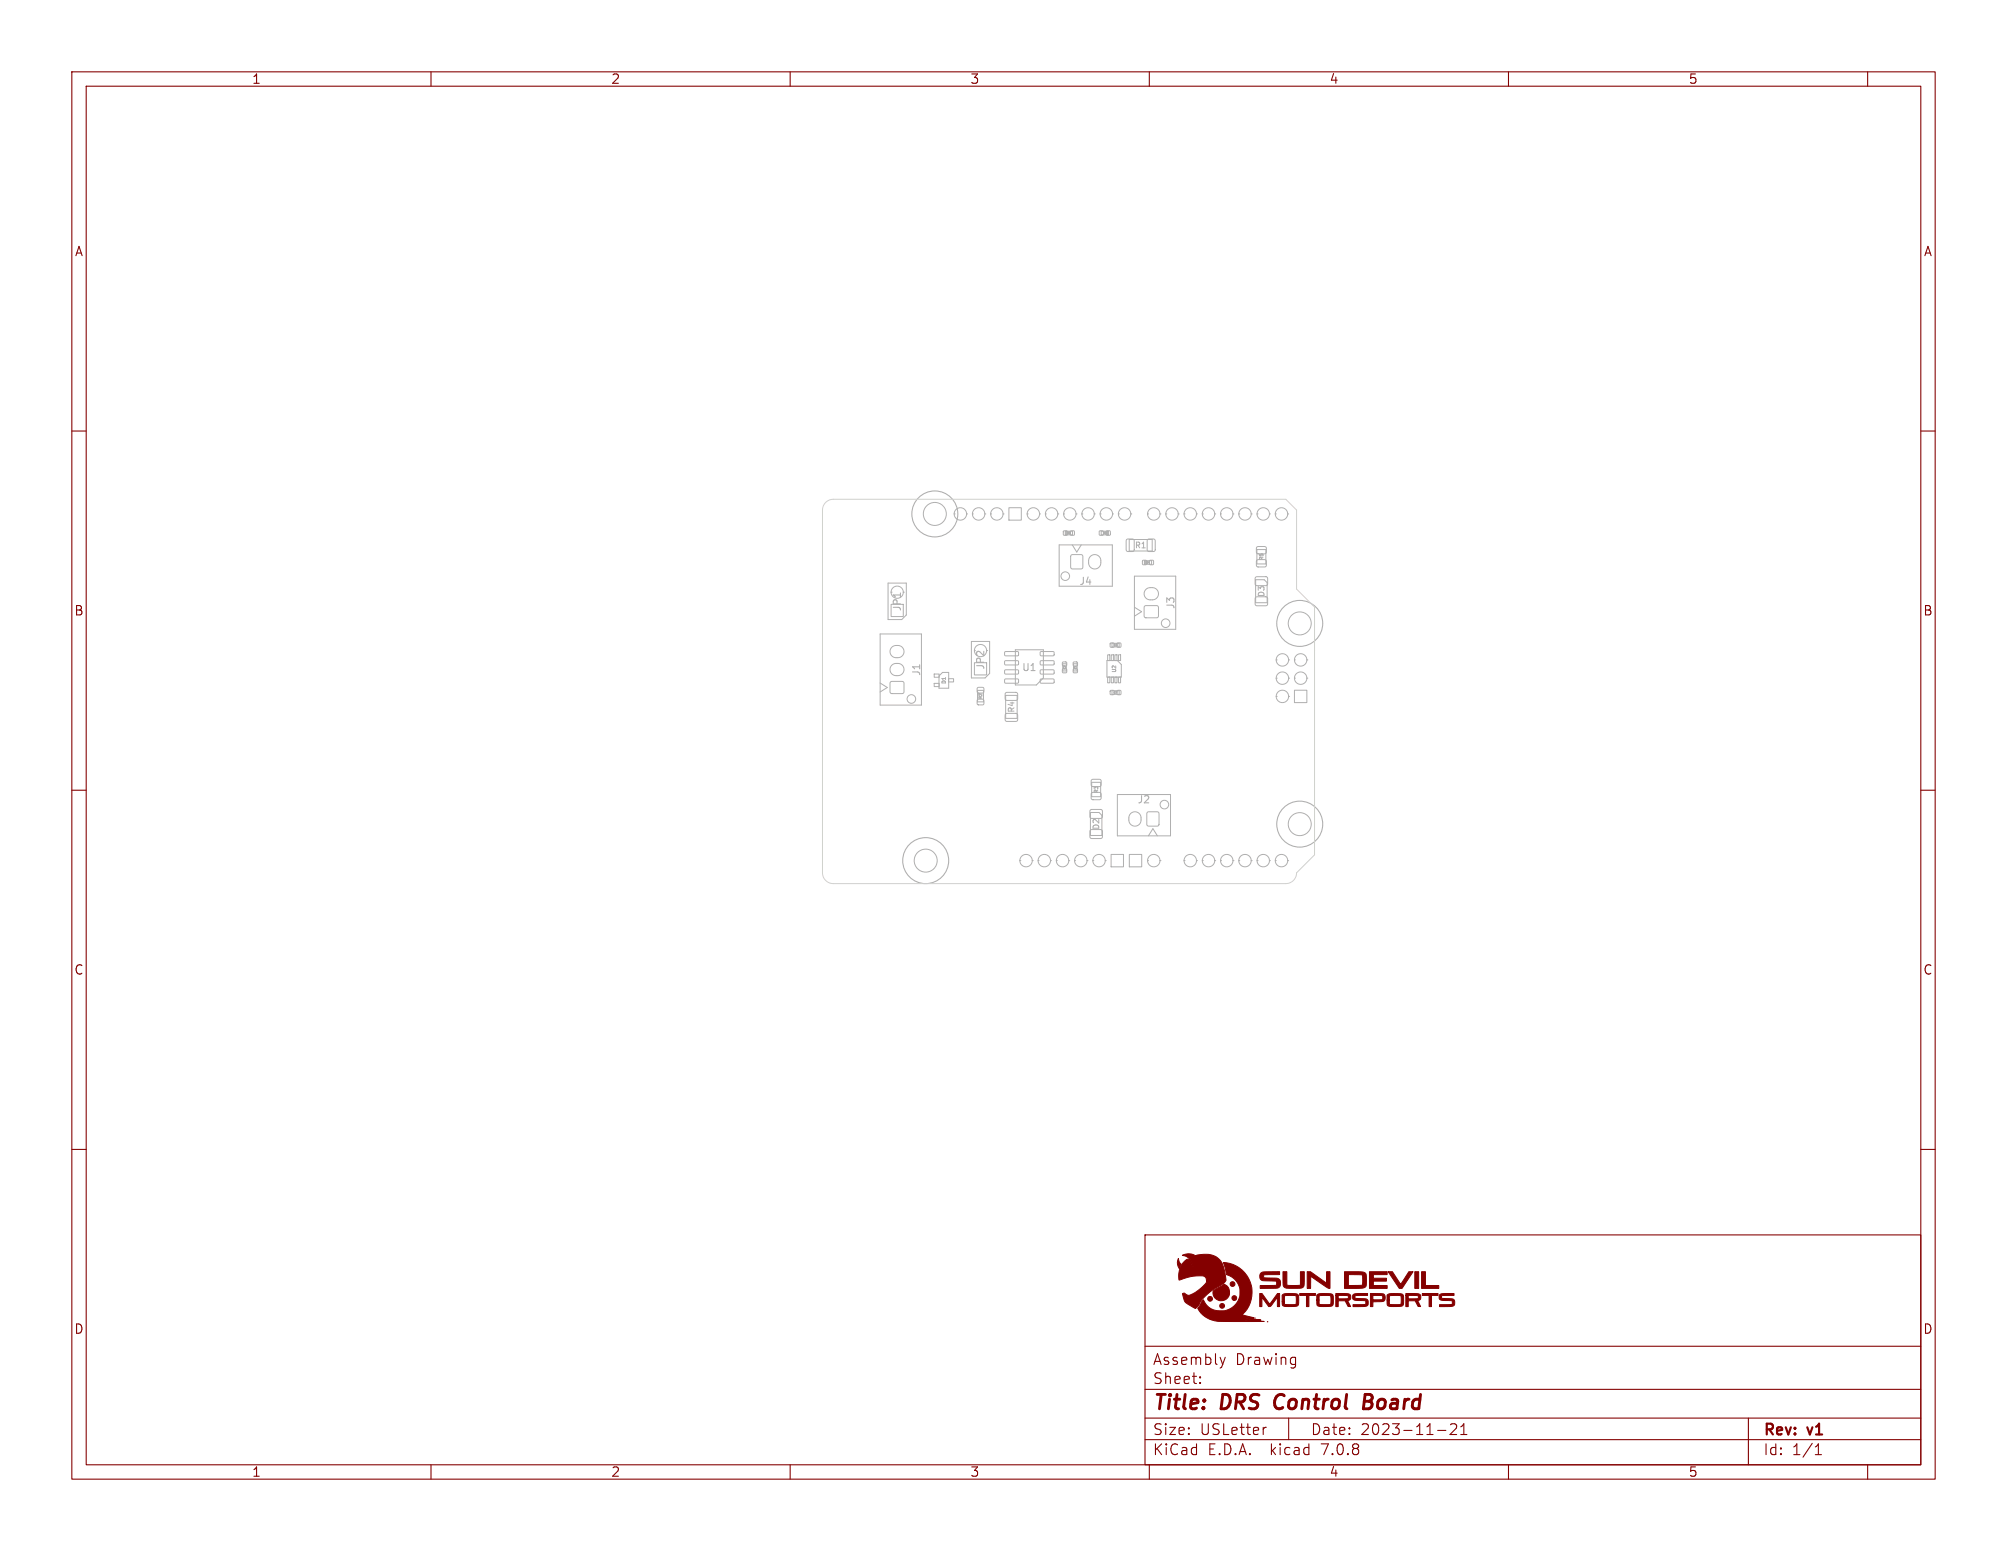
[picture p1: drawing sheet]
<svg xmlns="http://www.w3.org/2000/svg" width="279mm" height="216mm" viewBox="0 0 279 216" stroke-linecap="round" stroke-linejoin="round" font-family="sans-serif">
<defs><g id="words">
<g font-size="2.8" fill="#840000">
<text x="160.4" y="196.8">Title:</text>
<text x="170.1" y="196.8">DRS</text>
<text x="178.3" y="196.8">Control</text>
<text x="191.5" y="196.8">Board</text>
</g>
<g font-size="2.1" fill="#840000">
<text x="160.4" y="190.2">Assembly</text>
<text x="172" y="190.2">Drawing</text>
<text x="160.4" y="192.9">Sheet:</text>
<text x="160.4" y="202.8">KiCad</text>
<text x="160.4" y="200">Size:</text>
<text x="167" y="200">USLetter</text>
<text x="168.1" y="202.8">E.D.A.</text>
<text x="177" y="202.8">kicad</text>
<text x="182.4" y="200">Date:</text>
<text x="184.2" y="202.8">7.0.8</text>
<text x="189.4" y="200">2023-11-21</text>
<text x="245.4" y="200.2">Rev:</text>
<text x="245.4" y="202.8">Id:</text>
<text x="249.5" y="202.8">1/1</text>
<text x="251.8" y="200.2">v1</text>
</g>
<g font-size="1.8" fill="#840000">
<text x="35" y="11.9">1</text>
<text x="85" y="11.9">2</text>
<text x="135" y="11.9">3</text>
<text x="185" y="11.9">4</text>
<text x="235" y="11.9">5</text>
<text x="10.3" y="35.9">A</text>
<text x="267.7" y="35.9">A</text>
<text x="10.3" y="85.9">B</text>
<text x="267.7" y="85.9">B</text>
<text x="10.3" y="135.9">C</text>
<text x="267.7" y="135.9">C</text>
<text x="10.3" y="185.9">D</text>
<text x="267.7" y="185.9">D</text>
<text x="35" y="205.8">1</text>
<text x="85" y="205.8">2</text>
<text x="135" y="205.8">3</text>
<text x="185" y="205.8">4</text>
<text x="235" y="205.8">5</text>
</g>
<g font-size="1.4" fill="#afafaf">
<text x="150.2" y="81.6">J4</text>
<text x="125.6" y="85.2" transform="rotate(-90 125.6 85.2)">JP1</text>
<text x="163.7" y="84.9" transform="rotate(-90 163.7 84.9)">J3</text>
<text x="128.3" y="94.2" transform="rotate(-90 128.3 94.2)">J1</text>
<text x="137.2" y="93.3" transform="rotate(-90 137.2 93.3)">JP2</text>
<text x="142.2" y="93.6">U1</text>
<text x="158.3" y="112">J2</text>
</g>
<g font-size="1.1" fill="#afafaf">
<text x="157.9" y="76.5">R1</text>
<text x="176.2" y="83.2" transform="rotate(-90 176.2 83.2)">D3</text>
<text x="141.4" y="99.3" transform="rotate(-90 141.4 99.3)">R4</text>
<text x="153.2" y="115.6" transform="rotate(-90 153.2 115.6)">D2</text>
</g>
<g font-size=".7" fill="#afafaf">
<text x="176" y="78.1" transform="rotate(-90 176 78.1)">R5</text>
<text x="131.8" y="95.3" transform="rotate(-90 131.8 95.3)">D1</text>
<text x="155.5" y="93.7" transform="rotate(-90 155.5 93.7)">U2</text>
<text x="153" y="110.5" transform="rotate(-90 153 110.5)">R3</text>
</g>
<text font-size=".6" fill="#afafaf" x="136.8" y="97.3" transform="rotate(-90 136.8 97.3)">R2</text>
<g font-size=".3" fill="#afafaf">
<text x="148.5" y="74.4">D5</text>
<text x="153.5" y="74.4">D6</text>
<text x="159.5" y="78.5">D4</text>
<text x="155" y="90">C3</text>
<text x="148.4" y="93.2" transform="rotate(-90 148.4 93.2)">C2</text>
<text x="155" y="96.6">C4</text>
</g>
</g></defs>
<g fill="none" stroke="#840000" stroke-width=".15">
<path d="M10 10h259.4v195.9h-259.4zM12 12h255.4v191.9h-255.4zM60 10v2M110 10v2M160 10v2M210 10v2M260 10v2M10 60h2M267.4 60h2M10 110h2M267.4 110h2M10 160h2"/>
<path d="M267.4 160h2M159.4 171.9h108v32h-108zM159.4 197.4h108M159.4 193.4h108M159.4 187.4h108M167.1 192.4v.1v.1M167.1 192.4l-.1 .1 .1 .1M167.1 191.7v.1M167.1 192.4v.2M167.1 191.7h-.1l.1 .1M169.9 188.9l.3 1M170.2 189.9l-.1 .4"/>
<path d="M170.6 188.9l-.4 1M176.3 198.7l-.3 .1M179.4 197.4v3M180.2 188.9l.2 .1M180.4 188.9v1.3l-.2 .2M180.4 189.9h-.2M200.1 199.1h1.2M201.9 198.3l.2-.1 .5 .1a.41 .41 0 0 1 .1 .5l-.8 .9h.9M203.4 199.7h.8M203.4 198.6l.4-.4v1.5M243.4 197.4v6.5M60 203.9v2"/>
<path d="M110 203.9v2M159.4 200.4h108M160 203.9v2M210 203.9v2M252.7 202.5h.9M252.7 201.4l.4-.4v1.5M260 203.9v2"/>
</g>
<path d="M177.7 194.4a1.27 1.27 0 0 0 0 1.6M189.9 195.1h.7M190.6 195.1l.3 .1M190.7 194.1h-.7l-.2 2h.8l.2-.1M190.8 195l-.2 .1" fill="none" stroke="#840000" stroke-width=".4"/>
<g fill="#840000" stroke="#840000" stroke-width=".14">
<path d="M176.4 184h.1z"/>
<path d="M170.3 175.7a4.2 4.2 0 0 1 3.8 2.8 4.2 4.2 0 0 1-1.2 4.5l1.7 .5-1.9-.1 2.8 .4-2.9-.1 3.4 .2h-6.4l-1.1-.2 3.7-.1-3.7 .1-.3-.1a3 3 0 0 1-1.5-1.5l.8-1.2a2.65 2.65 0 0 0 3.7 1.3 2.65 2.65 0 0 0 .9-3.8l-.5-.6-.9-.4z"/>
<path d="M164.6 174.7a1.93 1.93 0 0 1 2.4 .6l-.5-.5a3.2 3.2 0 0 1 3.4 .7 5.7 5.7 0 0 1 .8 2.7l-.5 .6a6.5 6.5 0 0 0-3.5 3.1l-.2 .2a.75 .75 0 0 1-.7-.3 1.8 1.8 0 0 1-1.2-1.7l.3-.1a.82 .82 0 0 0 1.2 .1l.9-.6a1.99 1.99 0 0 0 1-1.1 .73 .73 0 0 0-1-.8 9.9 9.9 0 0 0-2.9 .6 2.77 2.77 0 0 1 1.2-2.9 1.62 1.62 0 0 1 .8 .9v.1l-.1-.1a1.72 1.72 0 0 0-1.4-1.5z"/>
<path d="M175.4 180.1h.3l1.1 1.4 1-1.4h.3v1.8h-.3v-1.3l-.9 1.2-.3 .1-.9-1.3v1.3h-.3z"/>
<path d="M178.5 180.3a1.29 1.29 0 0 1 1.2-.2h.3a.56 .56 0 0 1 .6 0 .56 .56 0 0 1 .2 .6v.5a.56 .56 0 0 1-.2 .6 .56 .56 0 0 1-.6 .1l-1.2-.1a.45 .45 0 0 1-.3-.6h.3l.1 .4h.7a.71 .71 0 0 0 .8-.1l.1-.9a.28 .28 0 0 0-.2-.3 .28 .28 0 0 0-.3 0l-1.1 .1a.47 .47 0 0 0-.1 .6v.2h-.3z"/>
<path d="M180.9 180.1h2.2v.2h-.9v1.6h-.3v-1.6h-1z"/>
<path d="M183.3 180.3a1.29 1.29 0 0 1 1.2-.2h.3a.56 .56 0 0 1 .7 0 .56 .56 0 0 1 .1 .6v.5a.56 .56 0 0 1-.2 .6 .56 .56 0 0 1-.6 .1l-1.1-.1a.41 .41 0 0 1-.4-.5v-.3h.3l.1 .6h.8a.71 .71 0 0 0 .8-.1v-.9a.28 .28 0 0 0-.2-.3 .28 .28 0 0 0-.3 0l-1.1 .1a.47 .47 0 0 0-.1 .6h-.3z"/>
<path d="M186 180.1h1.1a.9 .9 0 0 1 .9 .2 .54 .54 0 0 1-.4 .8l.4 .8h-.3l-.4-.8h-1v.8h-.3v-1.6h.3v.5h1.2a.22 .22 0 0 0 .2-.3 .22 .22 0 0 0-.2-.2h-1.5z"/>
<path d="M188.4 180.2l.5-.1h1.5v.2h-1.5a.2 .2 0 0 0-.3 .2 .2 .2 0 0 0 .2 .2l.9 .1a.58 .58 0 0 1 .8 .5 .58 .58 0 0 1-.8 .6h-1.3v-.3h1.5a.29 .29 0 0 0 .2-.4 .29 .29 0 0 0-.4-.2h-.3a1.03 1.03 0 0 1-1.1-.2z"/>
<path d="M190.8 180.1h1.3a.57 .57 0 0 1 .7 .5 .57 .57 0 0 1-.6 .6h-1.1v.7h-.3v-1.6h.3v.6h.9a.34 .34 0 0 0 .5-.2 .34 .34 0 0 0-.5-.4h-1.2z"/>
<path d="M193.1 180.3a1.29 1.29 0 0 1 1.2-.2h.3a.56 .56 0 0 1 .6 0 .56 .56 0 0 1 .2 .6v.5a.56 .56 0 0 1-.2 .6 .56 .56 0 0 1-.6 .1l-1.2-.1a.41 .41 0 0 1-.3-.5v-.3h.3l.1 .6h.7a.71 .71 0 0 0 .8-.1l.1-.9a.28 .28 0 0 0-.2-.3 .28 .28 0 0 0-.3 0l-1.1 .1a.47 .47 0 0 0-.1 .6h-.3z"/>
<path d="M195.7 180.1h1.1a.89 .89 0 0 1 1 .2 .54 .54 0 0 1-.4 .8l.4 .8h-.4l-.4-.8h-1v.8h-.3v-1.6h.3v.5h1.3a.22 .22 0 0 0 .2-.3 .22 .22 0 0 0-.3-.2h-1.5z"/>
<path d="M198 180.1h2.2v.2h-.9v1.6h-.4v-1.6h-.9z"/>
<path d="M200.4 180.2l.5-.1h1.5v.2h-1.5a.2 .2 0 0 0-.2 .2 .2 .2 0 0 0 .2 .2l.8 .1a.58 .58 0 0 1 .8 .5 .58 .58 0 0 1-.7 .6h-1.4v-.3h1.5a.29 .29 0 0 0 .3-.4 .29 .29 0 0 0-.4-.2h-.4a1.04 1.04 0 0 1-1-.2z"/>
<path d="M169 179.6l1.4-.8a1.17 1.17 0 0 1 .8 1.4 1.17 1.17 0 0 1-1.4 .8 1.17 1.17 0 0 1-.9-1.3z"/>
<path d="M175.5 177.2l.5-.2h2.1v.4h-1.3a1 1 0 0 0-.9 .1l.1 .4a5.6 5.6 0 0 1 2.1 .2 .72 .72 0 0 1-.3 1.2l-2.4 .1v-.5h1.9a.35 .35 0 0 0 .4-.3 .35 .35 0 0 0-.5-.3h-1.3a.61 .61 0 0 1-.6-.4 .61 .61 0 0 1 .2-.7z"/>
<path d="M178.6 177h.5v1.9h.1h1.8v-1.9h.6v1a1.33 1.33 0 0 1-.3 1.2l-.2 .1h-1.2a1.23 1.23 0 0 1-1.2-.3z"/>
<path d="M182 177h.4l2.3 1.6v-1.6h.5v2.3l-.5-.1-2.2-1.5-.1 1.6h-.4z"/>
<path d="M187.2 177l2.6 .1a.62 .62 0 0 1 .4 .8 1.36 1.36 0 0 1-.2 1.3l-.7 .1h-2.1v-1.9h.5v1.5h1.5a.33 .33 0 0 0 .5-.2v-1a.27 .27 0 0 0-.4-.3h-2.1z"/>
<path d="M190.6 177h2.5v.4h-1.9v.5h1.8v.4h-1.8v.6h1.9v.4h-2.5z"/>
<path d="M193.2 177h.6l1.2 1.8 1.1-1.8h.6l-1.5 2.3h-.4z"/>
<path d="M197 177h.5v2.3h-.5z"/>
<path d="M197.9 177h.5v1.9h1.9v.4h-2.4z"/>
<path d="M164 175.2l.2 .5 .2 .3-.2 .6-.1-.1a1.32 1.32 0 0 1-.1-1.3z"/>
<circle cx="170.1" cy="181.8" r=".33"/>
<circle cx="168.5" cy="180.8" r=".34"/>
<circle cx="171.8" cy="180.7" r=".33"/>
<circle cx="171.6" cy="178.7" r=".33"/>
</g>
<g fill="none" stroke="#afafaf" stroke-width=".14">
<path d="M132.8 71.5h.1M132.8 71.5a.86 .86 0 0 0 .9 .9 .86 .86 0 0 0 .9-.9M132.8 71.5a.86 .86 0 0 1 .9-.8 .86 .86 0 0 1 .9 .8M134.6 71.5h.1M135.4 71.5h.1M135.4 71.5a.86 .86 0 0 0 .8 .9 .86 .86 0 0 0 .9-.9M135.4 71.5a.86 .86 0 0 1 .8-.8 .86 .86 0 0 1 .9 .8M137.1 71.5h.1M137.9 71.5h.1M137.9 71.5a.86 .86 0 0 0 .9 .9 .86 .86 0 0 0 .8-.9M137.9 71.5a.86 .86 0 0 1 .9-.8 .86 .86 0 0 1 .8 .8M139.6 71.5h.1"/>
<path d="M140.5 70.7h1.7v1.7h-1.7zM143 71.5h.1M143 71.5a.86 .86 0 0 0 .9 .9 .86 .86 0 0 0 .8-.9M143 71.5a.86 .86 0 0 1 .9-.8 .86 .86 0 0 1 .8 .8M144.7 71.5h.1M145.5 71.5h.1M145.5 71.5a.86 .86 0 0 0 .9 .9 .86 .86 0 0 0 .9-.9M145.5 71.5a.86 .86 0 0 1 .9-.8 .86 .86 0 0 1 .9 .8M147.3 71.5h.1M147.5 75.8h7.4v5.8h-7.4zM148.1 73.9h.5v.6h-.5zM148.1 71.5h.1"/>
<path d="M148.1 71.5a.86 .86 0 0 0 .8 .9 .86 .86 0 0 0 .9-.9M148.1 71.5a.86 .86 0 0 1 .8-.8 .86 .86 0 0 1 .9 .8M148.3 74h1v.4h-1zM148.4 74v.4M148.5 74v.4M149 73.9h.5v.6h-.5zM149.1 77.3l.2-.1 1.4 .1 .1 .1-.1 1.7-.2 .1-1.4-.1-.1-.1zM149.3 75.8l.6 1 .6-1M149.8 71.5h.1M150.6 71.5h.1M150.6 71.5a.86 .86 0 0 0 .9 .9 .86 .86 0 0 0 .8-.9M150.6 71.5a.86 .86 0 0 1 .9-.8 .86 .86 0 0 1 .8 .8"/>
<path d="M151.8 77.4a.85 .85 0 0 1 .9-.1 .85 .85 0 0 1 .5 .7v.4a.85 .85 0 0 1-.8 .8 .85 .85 0 0 1-.8-.8v-.6zM152.3 71.5h.1M153.1 73.9h.5v.6h-.5zM153.2 71.5h.1M153.2 71.5a.86 .86 0 0 0 .8 .9 .86 .86 0 0 0 .9-.9M153.2 71.5a.86 .86 0 0 1 .8-.8 .86 .86 0 0 1 .9 .8M153.3 74h1v.4h-1zM154 73.9h.5v.6h-.5zM154.1 74v.4M154.2 74v.4M154.9 71.5h.1M155.7 71.5h.1"/>
<path d="M155.7 71.5a.86 .86 0 0 0 .9 .9 .86 .86 0 0 0 .8-.9M155.7 71.5a.86 .86 0 0 1 .9-.8 .86 .86 0 0 1 .8 .8M156.8 75.1l.8-.1 .3 .2v1.3l-.2 .3h-.7l-.2-.2zM157.2 75.1h3.2v1.6h-3.2zM157.4 71.5h.1M159.1 78h.5v.6h-.5zM159.3 78h1v.6h-1zM159.4 78v.6M159.5 78v.6M159.8 71.5h.1M159.8 71.5a.86 .86 0 0 0 .8 .9 .86 .86 0 0 0 .9-.9M159.8 71.5a.86 .86 0 0 1 .8-.8 .86 .86 0 0 1 .9 .8"/>
<path d="M159.8 75.1l.8-.1 .2 .2v1.3l-.1 .3h-.8l-.2-.2zM160 78h.6v.6h-.6zM161.5 71.5h.1M162.3 71.5h.1M162.3 71.5a.86 .86 0 0 0 .9 .9 .86 .86 0 0 0 .8-.9M162.3 71.5a.86 .86 0 0 1 .9-.8 .86 .86 0 0 1 .8 .8M164 71.5h.1M164.8 71.5h.1M164.8 71.5a.86 .86 0 0 0 .9 .9 .86 .86 0 0 0 .9-.9M164.8 71.5a.86 .86 0 0 1 .9-.8 .86 .86 0 0 1 .9 .8M166.6 71.5h.1M167.4 71.5h.1"/>
<path d="M167.4 71.5a.86 .86 0 0 0 .8 .9 .86 .86 0 0 0 .9-.9M167.4 71.5a.86 .86 0 0 1 .8-.8 .86 .86 0 0 1 .9 .8M169.1 71.5h.1M169.9 71.5h.1M169.9 71.5a.86 .86 0 0 0 .9 .9 .86 .86 0 0 0 .8-.9M169.9 71.5a.86 .86 0 0 1 .9-.8 .86 .86 0 0 1 .8 .8M171.6 71.5h.1M172.5 71.5h.1M172.5 71.5a.86 .86 0 0 0 .8 .9 .86 .86 0 0 0 .9-.9M172.5 71.5a.86 .86 0 0 1 .8-.8 .86 .86 0 0 1 .9 .8M174.2 71.5h.1M175 78l1.1-.1 .2 .2v.7l-.3 .1h-.9l-.2-.2z"/>
<path d="M175 76.1h1.1l.2 .2v.6l-.3 .2h-.9l-.2-.3zM175 76.5h1.2v2h-1.2zM175 71.5h.1M175 71.5a.86 .86 0 0 0 .9 .9 .86 .86 0 0 0 .8-.9M175 71.5a.86 .86 0 0 1 .9-.8 .86 .86 0 0 1 .8 .8M176.7 71.5h.1M177.5 71.5h.1M177.5 71.5a.86 .86 0 0 0 .9 .9 .86 .86 0 0 0 .9-.9M177.5 71.5a.86 .86 0 0 1 .9-.8 .86 .86 0 0 1 .9 .8M179.3 71.5h.1M122.5 88.3h5.8v9.8h-5.8zM122.5 95.1l1 .6-1 .6"/>
<path d="M123.6 81.2h2.6v4.4l-.7 .6h-1.9zM124 94.9l.2-.1 1.6 .1v.2v1.4h-.2h-1.6l-.1-.2zM124.1 84.1h1.7v1.7h-1.7zM124.1 82.4a.85 .85 0 0 1 .8-.8 .85 .85 0 0 1 .9 .8M124.1 82.4h.1M124.1 82.4a.85 .85 0 0 0 .8 .9 .85 .85 0 0 0 .9-.9M124.1 92.6l.4-.2h.5a.85 .85 0 0 1 .8 .8 .85 .85 0 0 1-.8 .9h-.2a.85 .85 0 0 1-.8-.6 .85 .85 0 0 1 .1-.9zM124.1 90.1l.4-.2 .5-.1a.85 .85 0 0 1 .8 .9 .85 .85 0 0 1-.8 .8h-.2a.85 .85 0 0 1-.8-.5 .85 .85 0 0 1 .1-.9zM125.8 82.4h.1M130.1 93.8h.7v.5h-.7zM130.1 95.1h.7v.5h-.7zM131.2 93.6h.9v2.2h-1.4v-1.7z"/>
<path d="M132.1 94.5h.7v.4h-.7zM135.2 89.3h2.6v4.4l-.7 .7h-1.9zM135.6 92.3h1.7v1.7h-1.7zM135.6 90.6h.1M136.1 97.4h.8v.7h-.8zM136.1 95.7h.8v.7h-.8zM136.1 96.1h.8v1.6h-.8zM139.9 90.7h1.8l.1 .5-.2 .1h-1.7v-.2zM139.9 92h1.8l.1 .5-.2 .1h-1.7v-.2zM139.9 93.3l1.8-.1 .1 .5-.2 .1h-1.7v-.1zM139.9 94.5h1.8l.1 .5-.2 .1h-1.7v-.1zM140 96.4h1.5l.2 .2v.7l-.3 .2h-1.3l-.2-.3z"/>
<path d="M140 99.4l1.5-.1 .2 .2v.8l-.3 .1h-1.3l-.2-.2zM140 96.8h1.6v3.2h-1.6zM141.3 90.4h3.9v4l-.9 1h-3zM144.8 94.5h1.9v.5l-.1 .1h-1.7l-.1-.1zM144.8 93.3l1.9-.1v.5l-.1 .1h-1.7l-.1-.1zM144.8 92h1.9v.5l-.1 .1h-1.7l-.1-.2zM144.8 90.7h1.9v.5l-.1 .1h-1.7l-.1-.2zM147.9 92.2h.6v.5h-.6zM147.9 93.1h.6v.5h-.6zM147.9 92.4h.6v1h-.6zM149.4 92.2h.6v.5h-.6zM149.4 93.1h.6v.5h-.6z"/>
<path d="M149.5 92.4h.4v1h-.4zM149.6 93v.1M149.6 92.9v.1M149.6 93.1h.2M149.8 92.9v.1M149.8 93v.1M149.8 92.7v.1M149.8 92.8h-.2M154.1 92h1.5l.5 .5v1.8h-2zM154.2 91.1h.3v.9h-.3zM154.2 94.3h.3v.8h-.3zM154.6 89.5h.5v.6h-.5z"/>
<path d="M154.6 96.1h.5v.6h-.5zM154.7 91.1h.3v.9h-.3zM154.7 94.3h.3v.8h-.3zM154.8 89.5h1v.6h-1zM154.8 96.1h1v.6h-1zM155.2 91.1h.3v.9h-.3zM155.2 94.3h.3v.8h-.3zM155.5 89.5h.5v.6h-.5zM155.5 96.1h.5v.6h-.5zM155.7 91.1h.3v.9h-.3zM155.7 94.3h.3v.8h-.3zM157.9 80.2h5.8v7.4h-5.8z"/>
<path d="M157.9 84.5l1 .6-1 .7M159.3 84.4l.2-.1 1.7 .1 .1 .1-.1 1.4-.2 .1-1.7-.1v-.2zM159.5 82l.4-.2h.5a.85 .85 0 0 1 .9 .8 .85 .85 0 0 1-.9 .9h-.3a.85 .85 0 0 1-.8-.5 .85 .85 0 0 1 .2-1zM174.8 80.3h1.5l.2 .2v.9l-.3 .1h-1.3l-.2-.2zM174.8 83.1h1.5l.2 .2v.9l-.3 .1h-1.3l-.2-.2zM174.8 80.7h1.2l.4 .4v2.8h-1.6zM177.7 91.9h.1M177.7 91.9a.86 .86 0 0 0 .8 .8 .86 .86 0 0 0 .9-.8M177.7 91.9a.86 .86 0 0 1 .8-.9 .86 .86 0 0 1 .9 .9M177.7 96.9h.1M177.7 96.9a.86 .86 0 0 0 .8 .9 .86 .86 0 0 0 .9-.9M177.7 96.9a.86 .86 0 0 1 .8-.8 .86 .86 0 0 1 .9 .8"/>
<path d="M177.7 94.4h.1M177.7 94.4a.86 .86 0 0 0 .8 .9 .86 .86 0 0 0 .9-.9M177.7 94.4a.86 .86 0 0 1 .8-.9 .86 .86 0 0 1 .9 .9M179.4 91.9h.1M179.4 96.9h.1M179.4 94.4h.1M180.2 91.9h.1M180.2 91.9a.86 .86 0 0 0 .9 .8 .86 .86 0 0 0 .8-.8M180.2 91.9a.86 .86 0 0 1 .9-.9 .86 .86 0 0 1 .8 .9M180.2 96.1h1.7v1.7h-1.7zM180.2 94.4h.1M180.2 94.4a.86 .86 0 0 0 .9 .9 .86 .86 0 0 0 .8-.9"/>
<path d="M180.2 94.4a.86 .86 0 0 1 .9-.9 .86 .86 0 0 1 .8 .9M181.9 91.9h.1M181.9 94.4h.1M142 119.8h.1M142 119.8a.86 .86 0 0 0 .8 .9 .86 .86 0 0 0 .9-.9M142 119.8a.86 .86 0 0 1 .8-.9 .86 .86 0 0 1 .9 .9M143.7 119.8h.1M144.5 119.8h.1M144.5 119.8a.86 .86 0 0 0 .9 .9 .86 .86 0 0 0 .8-.9M144.5 119.8a.86 .86 0 0 1 .9-.9 .86 .86 0 0 1 .8 .9M146.2 119.8h.1M147.1 119.8h.1"/>
<path d="M147.1 119.8a.86 .86 0 0 0 .8 .9 .86 .86 0 0 0 .9-.9M147.1 119.8a.86 .86 0 0 1 .8-.9 .86 .86 0 0 1 .9 .9M148.8 119.8h.1M149.6 119.8h.1M149.6 119.8a.86 .86 0 0 0 .9 .9 .86 .86 0 0 0 .8-.9M149.6 119.8a.86 .86 0 0 1 .9-.9 .86 .86 0 0 1 .8 .9M151.3 119.8h.1M151.8 112.7h1.5l.2 .2v.9l-.3 .1h-1.3l-.2-.2zM151.8 115.5h1.5l.2 .2v.9l-.3 .1h-1.3l-.2-.2zM151.8 113.1h1.2l.4 .4v2.8h-1.6zM152 110.4l1.1-.1 .2 .2v.7l-.3 .1h-.9l-.2-.2zM152 108.5h1.1l.2 .2v.6l-.3 .2h-.9l-.2-.3z"/>
<path d="M152 108.9h1.2v2h-1.2zM152.1 119.8h.1M152.1 119.8a.86 .86 0 0 0 .9 .9 .86 .86 0 0 0 .9-.9M152.1 119.8a.86 .86 0 0 1 .9-.9 .86 .86 0 0 1 .9 .9M153.9 119.8h.1M154.7 118.9h1.7v1.8h-1.7zM155.6 110.6h7.3v5.8h-7.3zM157.2 118.9h1.7v1.8h-1.7zM157.4 113.2a.85 .85 0 0 1 .9-.1 .85 .85 0 0 1 .6 .7v.3a.85 .85 0 0 1-.9 .9 .85 .85 0 0 1-.8-.9v-.5zM159.7 113.1l.2-.1 1.4 .1v.1v1.7l-.2 .1-1.4-.1-.1-.1zM159.8 119.8h.1M159.8 119.8a.86 .86 0 0 0 .8 .9 .86 .86 0 0 0 .9-.9"/>
<path d="M159.8 119.8a.86 .86 0 0 1 .8-.9 .86 .86 0 0 1 .9 .9M159.9 116.4l.6-1 .6 1M161.5 119.8h.1M164.8 119.8h.1M164.8 119.8a.86 .86 0 0 0 .9 .9 .86 .86 0 0 0 .9-.9M164.8 119.8a.86 .86 0 0 1 .9-.9 .86 .86 0 0 1 .9 .9M166.6 119.8h.1M167.4 119.8h.1M167.4 119.8a.86 .86 0 0 0 .8 .9 .86 .86 0 0 0 .9-.9M167.4 119.8a.86 .86 0 0 1 .8-.9 .86 .86 0 0 1 .9 .9M169.1 119.8h.1M169.9 119.8h.1"/>
<path d="M169.9 119.8a.86 .86 0 0 0 .9 .9 .86 .86 0 0 0 .8-.9M169.9 119.8a.86 .86 0 0 1 .9-.9 .86 .86 0 0 1 .8 .9M171.6 119.8h.1M172.5 119.8h.1M172.5 119.8a.86 .86 0 0 0 .8 .9 .86 .86 0 0 0 .9-.9M172.5 119.8a.86 .86 0 0 1 .8-.9 .86 .86 0 0 1 .9 .9M174.2 119.8h.1M175 119.8h.1M175 119.8a.86 .86 0 0 0 .9 .9 .86 .86 0 0 0 .8-.9M175 119.8a.86 .86 0 0 1 .9-.9 .86 .86 0 0 1 .8 .9M176.7 119.8h.1M177.5 119.8h.1"/>
<path d="M177.5 119.8a.86 .86 0 0 0 .9 .9 .86 .86 0 0 0 .9-.9M177.5 119.8a.86 .86 0 0 1 .9-.9 .86 .86 0 0 1 .9 .9M179.3 119.8h.1"/>
<circle cx="130.1" cy="71.5" r="1.6"/>
<circle cx="126.9" cy="97.3" r=".6"/>
<circle cx="136.5" cy="90.6" r=".85"/>
<circle cx="148.3" cy="80.2" r=".6"/>
<circle cx="162.3" cy="86.7" r=".6"/>
<circle cx="180.9" cy="86.8" r="1.6"/>
<circle cx="128.9" cy="119.8" r="1.6"/>
<circle cx="162.1" cy="112" r=".6"/>
<circle cx="180.9" cy="114.7" r="1.6"/>
</g>
<g fill="none" stroke="#afafaf" stroke-width=".15">
<path d="M125.4 82.5v.6"/>
<circle cx="130.1" cy="71.5" r="3.2"/>
<circle cx="180.9" cy="86.8" r="3.2"/>
<circle cx="128.9" cy="119.8" r="3.2"/>
<circle cx="180.9" cy="114.7" r="3.2"/>
</g>
<path d="M115 69.9l.4-.3 .6-.1h63l1.5 1.5v11l2.5 2.5v34.5l-2.5 2.5a1.5 1.5 0 0 1-1.5 1.5h-63a1.5 1.5 0 0 1-1.5-1.5v-50.5l.1-.5z" fill="none" stroke="#d0d2cd" stroke-width=".14"/>
<use href="#words"/>
</svg>
